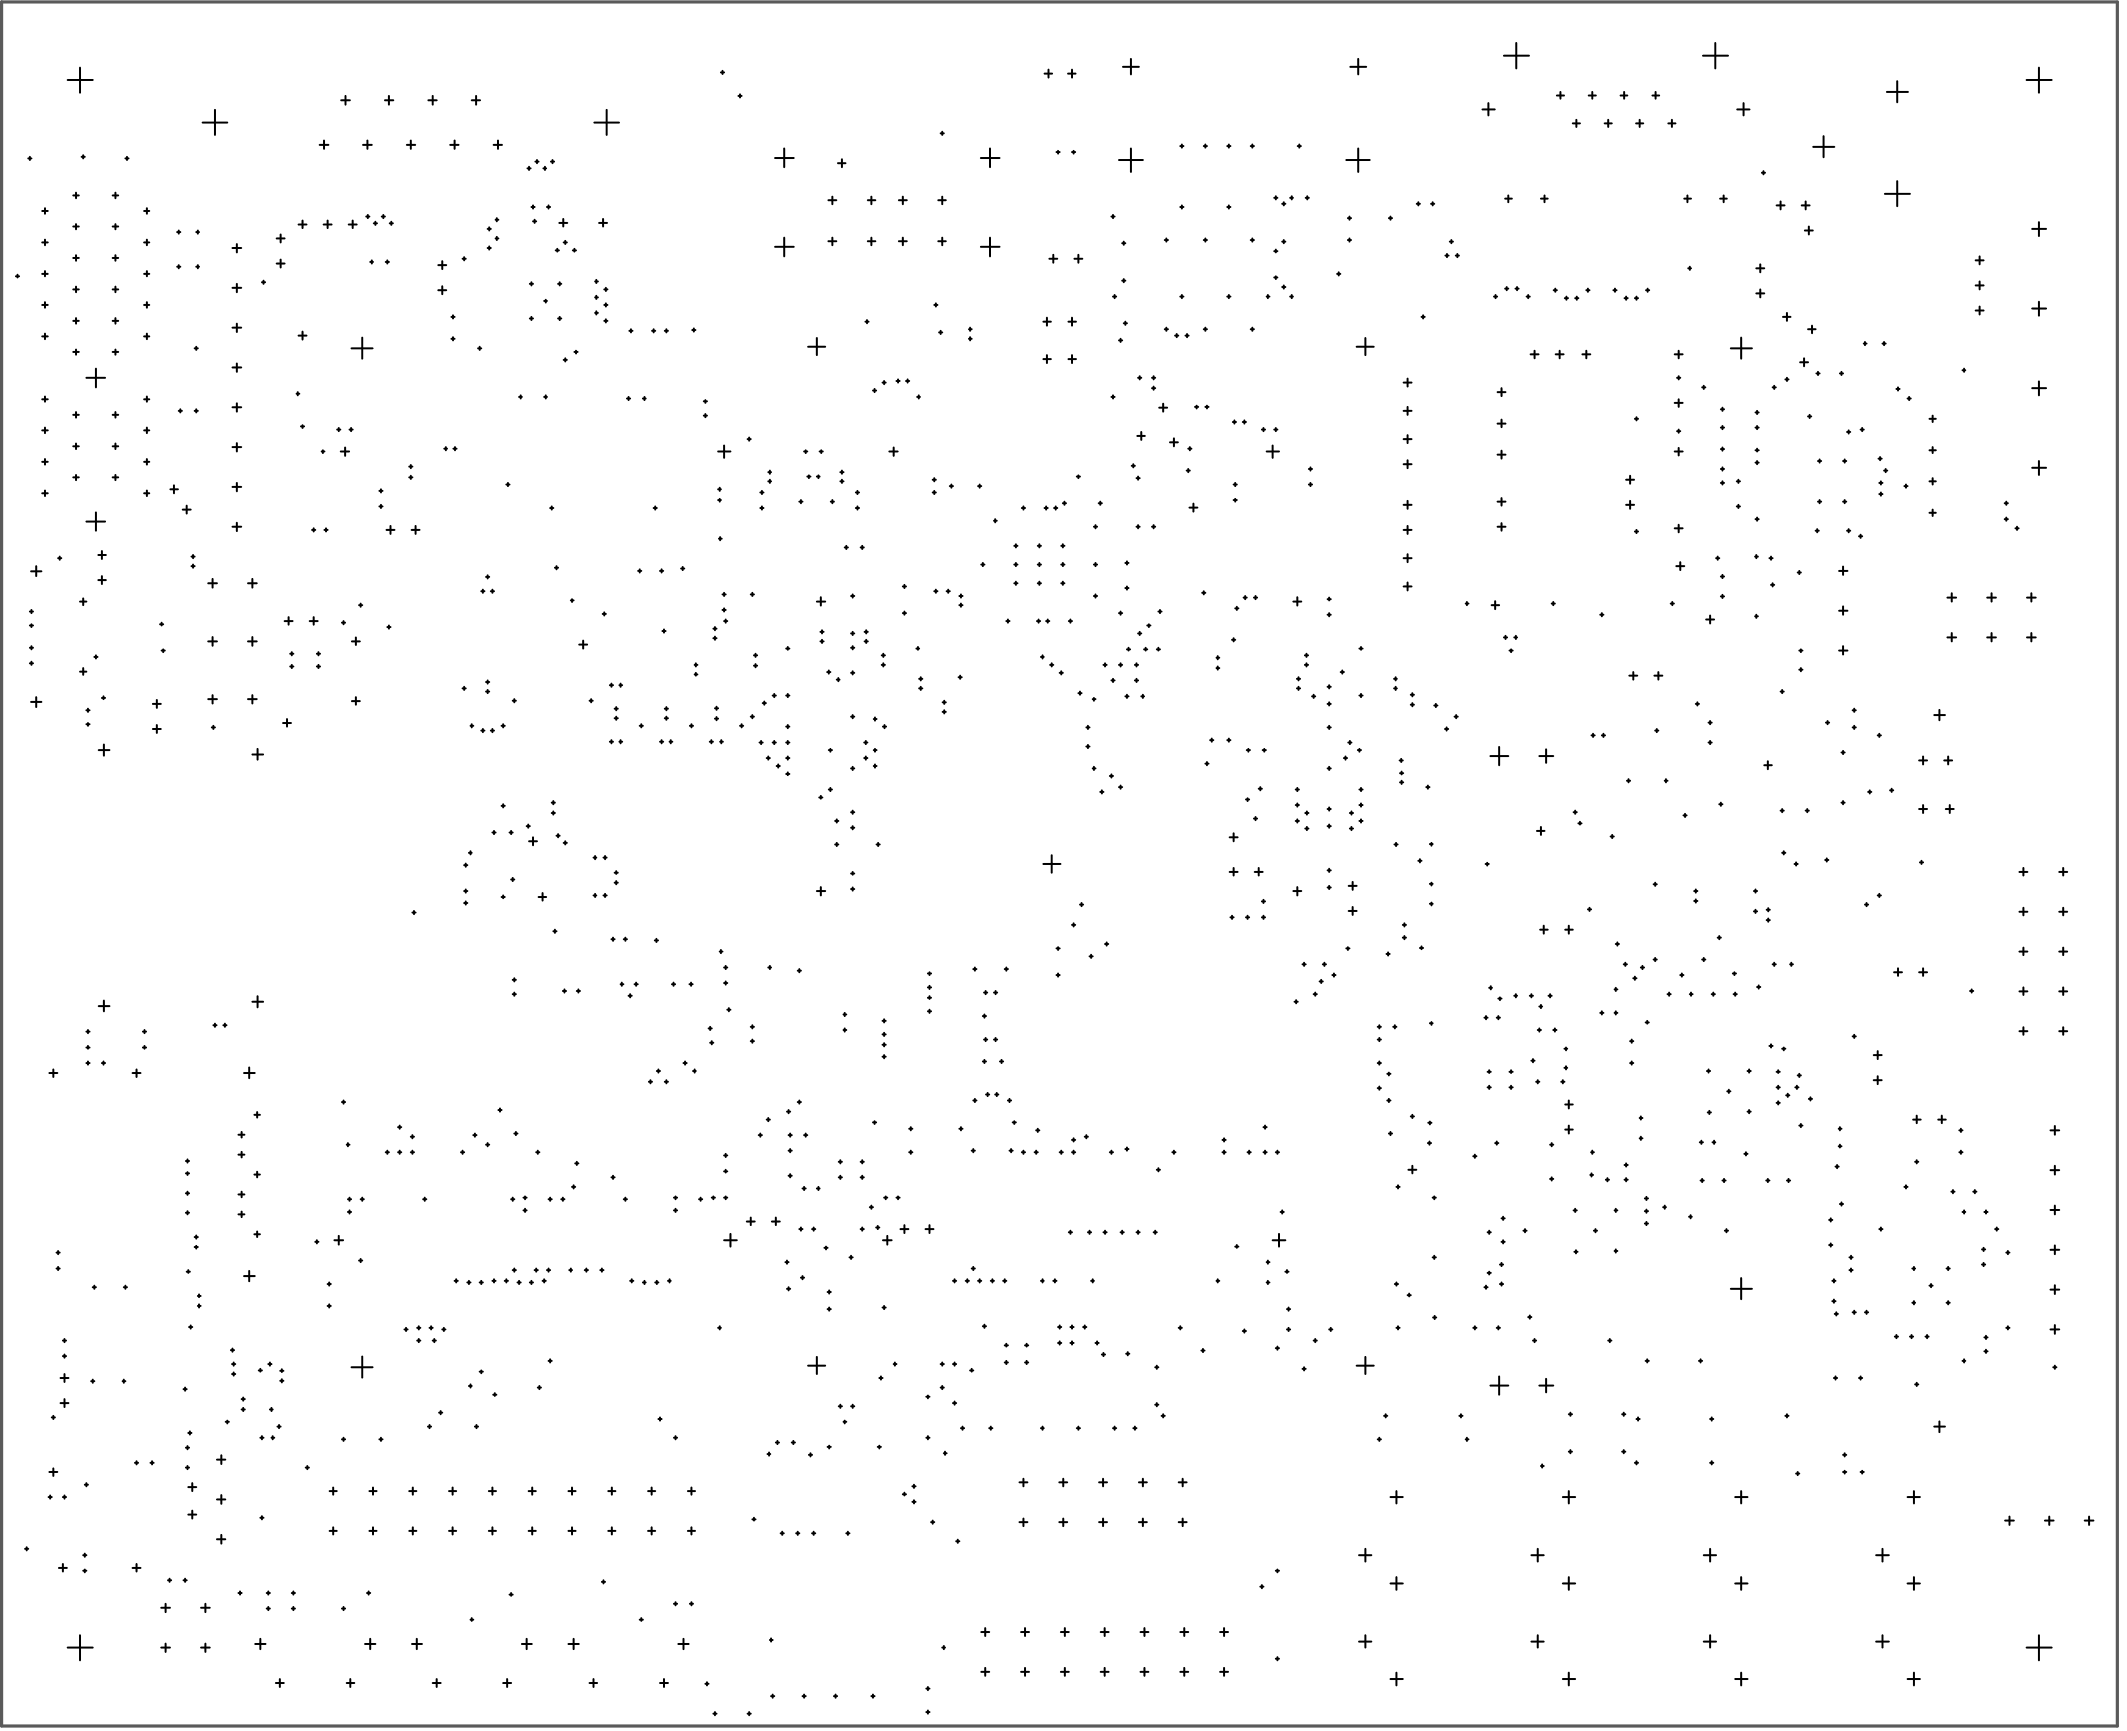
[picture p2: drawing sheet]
<svg xmlns="http://www.w3.org/2000/svg" width="225mm" height="183mm" viewBox="0 0 225 183" stroke-linecap="round" stroke-linejoin="round" font-family="sans-serif">
<path d="M.2 .2h223.9v182.4h-223.9z" fill="none" stroke="#5a5a5a" stroke-width=".34"/>
<g fill="none" stroke="#000" stroke-width=".21">
<path d="M3 16.8h.3M3.2 16.6v.3M7.2 8.5h2.6M8.5 7.2v2.6M8.6 16.6h.4M8.8 16.4v.4M13.3 16.8h.3M13.4 16.6v.3M21.4 13h2.7M22.7 11.6v2.7M33.8 15.3h1M34.3 14.9v.8"/>
<path d="M36.1 10.6h.9M36.6 10.1v1M38.4 15.3h.9M38.9 14.9v.8M40.7 10.6h.9M41.2 10.1v1M43 15.3h.9M43.5 14.9v.8M45.3 10.6h.9M45.8 10.1v1M47.6 15.3h.9M48.1 14.9v.8"/>
<path d="M49.9 10.6h.9M50.4 10.1v1M52.2 15.3h.9M52.7 14.9v.8M55.8 17.8h.3M56 17.6v.4M56.7 17.1h.3M56.8 16.9v.4M57.5 17.8h.3M57.7 17.6v.4M58.3 17.1h.3M58.5 16.9v.4"/>
<path d="M62.9 13h2.6M64.2 11.6v2.7M76.3 7.7h.3M76.5 7.5v.3M78.1 10.1h.4M78.3 10v.3M82 16.7h2M83 15.7v2M88.7 17.3h.8M89.1 16.8v.9M99.5 14.1h.4M99.7 13.9v.4"/>
<path d="M103.8 16.7h2M104.8 15.7v2M110.5 7.8h.8M111 7.4v.8M111.8 16.1h.3M112 16v.3M113 7.8h.8M113.4 7.4v.8M113.4 16.1h.4M113.6 16v.3M118.4 16.9h2.5M118.8 7.1h1.7"/>
<path d="M119.7 6.2v1.7M119.7 15.7v2.5M124.9 15.5h.3M125.1 15.3v.3M127.4 15.5h.3M127.5 15.3v.3M129.9 15.5h.3M130 15.3v.3M132.3 15.5h.4M132.5 15.3v.3M137.3 15.5h.4M137.5 15.3v.3"/>
<path d="M142.5 16.9h2.4M142.9 7.1h1.7M143.7 6.2v1.7M143.7 15.7v2.5M156.9 11.6h1.3M157.5 10.9v1.3M159.1 5.9h2.7M160.4 4.5v2.7M164.7 10.1h.8M165.1 9.7v.7M166.4 13.1h.8M166.8 12.7v.7"/>
<path d="M168.1 10.1h.8M168.5 9.7v.7M169.8 13.1h.8M170.2 12.7v.7M171.5 10.1h.7M171.9 9.7v.7M173.1 13.1h.8M173.5 12.7v.7M174.9 10.1h.7M175.2 9.7v.7M176.5 13.1h.8M176.9 12.7v.7"/>
<path d="M180.2 5.9h2.7M181.5 4.5v2.7M183.8 11.6h1.3M184.5 10.9v1.3M186.4 18.3h.4M186.6 18.1v.3M191.9 15.5h2.2M193 14.4v2.2M199.7 9.7h2.2M200.8 8.6v2.2M200.8 19.2v2.6M214.4 8.5h2.7"/>
<path d="M215.8 7.2v2.6M1.7 29.2h.3M1.9 29.1v.2M4.5 32.3h.6M4.5 29h.6M4.5 25.6h.6M4.5 35.6h.6M4.5 22.3h.6M4.8 22v.6M4.8 25.3v.6M4.8 28.7v.5M4.8 32v.5"/>
<path d="M4.8 35.3v.6M7.8 33.9h.5M7.8 30.6h.5M7.8 37.2h.5M7.8 24h.5M7.8 20.7h.5M7.8 27.3h.5M8 20.4v.6M8 23.7v.6M8 27v.6M8 30.3v.6M8 33.6v.6"/>
<path d="M8 37v.5M9.1 40h2M10.2 39v2M11.9 33.9h.6M11.9 30.6h.6M11.9 37.2h.6M11.9 24h.6M11.9 20.7h.6M11.9 27.3h.6M12.2 20.4v.6M12.2 23.7v.6M12.2 27v.6"/>
<path d="M12.2 30.3v.6M12.2 33.6v.6M12.2 37v.5M15.2 32.3h.6M15.2 29h.6M15.2 25.6h.6M15.2 35.6h.6M15.2 22.3h.6M15.5 22v.6M15.5 25.3v.6M15.5 28.7v.5M15.5 32v.5"/>
<path d="M15.5 35.3v.6M18.7 28.2h.4M18.7 24.5h.4M18.9 24.4v.3M18.9 28v.4M20.6 36.8h.3M20.8 36.7v.3M20.8 28.2h.3M20.8 24.5h.3M20.9 24.4v.3M20.9 28v.4M24.6 26.2h.9"/>
<path d="M24.6 30.4h.9M24.6 34.7h.9M24.6 38.9h.9M25.1 25.8v.9M25.1 30v.9M25.1 34.2v.9M25.1 38.4v.9M27.7 29.9h.4M27.9 29.7v.3M29.3 25.2h.8M29.3 27.9h.8M29.7 24.8v.8"/>
<path d="M29.7 27.5v.8M31.6 35.5h.8M31.6 23.7h.8M32 23.3v.8M32 35.1v.8M34.2 23.7h.9M34.7 23.3v.8M36.9 23.7h.8M37.2 36.8h2.2M37.3 23.3v.8M38.3 35.7v2.2M38.8 22.9h.3"/>
<path d="M38.9 22.7v.4M39.2 27.7h.3M39.3 27.5v.4M39.6 23.6h.3M39.7 23.5v.3M40.4 22.9h.3M40.6 22.7v.4M40.8 27.7h.4M41 27.5v.4M41.2 23.6h.4M41.4 23.5v.3M46.4 30.7h.8"/>
<path d="M46.4 28h.8M46.8 27.6v.9M46.8 30.3v.8M47.8 33.5h.3M47.8 35.8h.3M47.9 33.4v.3M47.9 35.7v.3M48.9 27.4h.4M49.1 27.2v.3M50.6 36.8h.3M50.8 36.7v.3M51.6 24.2h.3"/>
<path d="M51.6 26.2h.3M51.8 24v.4M51.8 26.1v.3M52.4 25.2h.3M52.4 23.2h.3M52.6 23.1v.3M52.6 25.1v.3M56.1 30h.3M56.1 33.7h.3M56.2 21.9h.4M56.2 29.9v.3M56.2 33.5v.4"/>
<path d="M56.4 21.7v.4M56.4 23.4h.3M56.6 23.2v.4M57.6 31.8h.3M57.8 31.7v.3M57.9 21.9h.3M58 21.7v.4M58.8 26.5h.3M59 26.3v.3M59.1 30h.3M59.1 33.7h.3M59.2 23.6h.8"/>
<path d="M59.2 29.9v.3M59.2 33.5v.4M59.6 23.2v.8M59.6 38.1h.4M59.6 25.6h.4M59.8 25.5v.3M59.8 37.9v.3M60.6 26.5h.4M60.8 37.2h.3M60.8 26.3v.3M61 37.1v.3M63 33.1h.3"/>
<path d="M63 31.5h.3M63 29.8h.3M63.1 29.6v.3M63.1 31.3v.3M63.1 32.9v.4M63.4 23.6h.8M63.8 23.2v.8M63.9 33.9h.4M63.9 32.3h.4M63.9 30.6h.4M64.1 30.4v.4M64.1 32.1v.3"/>
<path d="M64.1 33.8v.3M66.6 35h.3M66.8 34.8v.4M69 35h.3M69.2 34.8v.4M70.3 35h.4M70.5 34.8v.4M73.3 34.9h.3M73.4 34.7v.4M82 26.1h2M83 25.1v2M85.5 36.7h1.8"/>
<path d="M86.4 35.8v1.8M87.7 21.2h.8M87.7 25.5h.8M88.1 20.8v.8M88.1 25.1v.8M91.6 34h.3M91.7 33.9v.3M91.8 21.2h.8M91.8 25.5h.8M92.2 20.8v.8M92.2 25.1v.8M95.1 21.2h.9"/>
<path d="M95.1 25.5h.9M95.5 20.8v.8M95.5 25.1v.8M98.9 32.3h.3M99 32.1v.3M99.3 21.2h.8M99.3 25.5h.8M99.4 35.2h.3M99.5 35v.3M99.7 20.8v.8M99.7 25.1v.8M102.5 34.8h.3"/>
<path d="M102.5 35.8h.3M102.7 34.7v.3M102.7 35.7v.3M103.8 26.1h2M104.8 25.1v2M110.4 38h.8M110.4 34h.8M110.8 33.6v.8M110.8 37.6v.8M111 27.4h.9M111.5 26.9v.9M113.1 38h.8"/>
<path d="M113.1 34h.8M113.4 33.6v.8M113.4 37.6v.8M113.7 27.4h.8M114.1 26.9v.9M117.6 22.9h.3M117.8 31.4h.3M117.8 22.7v.4M117.9 31.2v.3M118.4 36h.3M118.6 35.8v.4M118.7 25.7h.4"/>
<path d="M118.7 29.7h.4M118.9 25.6v.3M118.9 29.5v.4M118.9 34.2h.3M119.1 34v.4M120.4 40h.4M120.6 39.8v.3M121.9 40h.3M122.1 39.8v.3M123.3 34.8h.3M123.3 25.4h.3M123.4 25.2v.4"/>
<path d="M123.4 34.7v.3M124.3 35.5h.4M124.5 35.3v.4M124.9 31.4h.3M124.9 21.9h.3M125.1 21.7v.4M125.1 31.2v.3M125.4 35.5h.4M125.6 35.3v.4M127.4 34.8h.3M127.4 25.4h.3M127.5 25.2v.4"/>
<path d="M127.5 34.7v.3M129.9 31.4h.3M129.9 21.9h.3M130 21.7v.4M130 31.2v.3M132.3 34.8h.4M132.3 25.4h.4M132.5 25.2v.4M132.5 34.7v.3M134 31.4h.3M134.2 31.2v.3M134.8 29.3h.4"/>
<path d="M134.8 26.6h.4M134.8 20.9h.4M135 20.8v.3M135 26.4v.3M135 29.2v.3M135.7 25.6h.3M135.7 30.4h.3M135.7 21.6h.3M135.8 21.4v.3M135.8 25.4v.3M135.8 30.2v.3M136.5 31.4h.3"/>
<path d="M136.5 20.9h.3M136.7 20.8v.3M136.7 31.2v.3M138.2 20.9h.3M138.3 20.8v.3M141.5 29h.3M141.7 28.8v.3M142.6 23.1h.4M142.6 25.4h.4M142.8 22.9v.3M142.8 25.2v.4M143.6 36.7h1.8"/>
<path d="M144.5 35.8v1.8M147 23.1h.3M147.1 22.9v.3M149.9 21.6h.4M150.1 21.4v.3M150.4 33.5h.4M150.6 33.4v.3M151.4 21.6h.4M151.6 21.4v.3M152.9 27h.4M153.1 26.9v.3M153.4 25.6h.3"/>
<path d="M153.6 25.4v.3M154 27h.4M154.2 26.9v.3M158.1 31.4h.3M158.3 31.2v.3M159.3 30.5h.3M159.3 21h.7M159.4 30.4v.3M159.6 20.7v.7M160.4 30.5h.3M160.5 30.4v.3M161.5 31.4h.4"/>
<path d="M161.7 31.2v.3M162 37.5h.8M162.4 37.1v.8M163.1 21h.7M163.4 20.7v.7M164.4 30.7h.3M164.6 30.5v.4M164.6 37.5h.9M165 37.1v.8M165.6 31.5h.3M165.8 31.4v.3M166.7 31.5h.3"/>
<path d="M166.8 31.4v.3M167.4 37.5h.9M167.9 30.7h.3M167.9 37.1v.8M168 30.5v.4M170.7 30.7h.4M170.9 30.5v.4M171.9 31.5h.3M172.1 31.4v.3M173 31.5h.3M173.2 31.4v.3M174.2 30.7h.3"/>
<path d="M174.3 30.5v.4M177.2 37.5h.9M177.5 40h.3M177.6 37.1v.8M177.6 39.8v.3M178.2 21h.7M178.6 20.7v.7M178.6 28.4h.3M178.8 28.2v.3M182 21h.7M182.4 20.7v.7M183.1 36.8h2.3"/>
<path d="M184.2 35.7v2.2M185.8 28.4h.9M185.8 31h.9M186.3 28v.8M186.3 30.6v.9M188 21.7h.8M188.4 21.3v.8M188.7 33.5h.8M189.1 33.1v.8M189.1 40v.3M190.5 38.3h.8M190.6 21.7h.9"/>
<path d="M190.9 37.9v.8M191 24.4h.8M191.1 21.3v.8M191.3 34.8h.8M191.4 24v.8M191.7 34.4v.8M192.2 39.5h.3M192.4 39.3v.4M194.7 39.5h.3M194.9 39.3v.4M197.2 36.3h.3M197.3 36.2v.3"/>
<path d="M199.2 36.3h.3M199.4 36.2v.3M199.5 20.5h2.6M207.7 39.2h.3M207.8 39v.3M209.1 27.5h.8M209.1 32.8h.8M209.1 30.2h.8M209.5 27.1v.9M209.5 29.8v.8M209.5 32.4v.9M215 24.2h1.5"/>
<path d="M215 32.6h1.5M215.8 23.5v1.5M215.8 31.9v1.5M3.8 59.9v1M4.5 48.8h.6M4.5 45.5h.6M4.5 42.2h.6M4.5 52.2h.6M4.8 41.9v.6M4.8 45.2v.6M4.8 48.6v.5M4.8 51.9v.6"/>
<path d="M6.1 59h.4M6.3 58.9v.3M7.8 50.5h.5M7.8 47.2h.5M7.8 43.9h.5M8 43.6v.6M8 46.9v.6M8 50.2v.6M9.1 55.2h2M10.2 54.2v1.9M10.4 58.7h.8M10.8 58.3v.8"/>
<path d="M11.9 50.5h.6M11.9 47.2h.6M11.9 43.9h.6M12.2 43.6v.6M12.2 46.9v.6M12.2 50.2v.6M15.2 48.8h.6M15.2 45.5h.6M15.2 42.2h.6M15.2 52.2h.6M15.5 41.9v.6M15.5 45.2v.6"/>
<path d="M15.5 48.6v.5M15.5 51.9v.6M18 51.8h.8M18.4 51.3v.9M18.9 43.5h.4M19.1 43.3v.3M19.3 53.9h.9M19.8 53.5v.8M20.3 59.9h.3M20.3 58.9h.3M20.4 58.7v.3M20.4 59.7v.4"/>
<path d="M20.6 43.5h.3M20.8 43.3v.3M24.6 55.7h.9M24.6 43.1h.9M24.6 51.5h.9M24.6 47.3h.9M25.1 42.7v.8M25.1 46.9v.9M25.1 51.1v.9M25.1 55.3v.9M31.4 41.6h.3M31.5 41.5v.3"/>
<path d="M31.8 45.1h.4M32 45v.3M33 56.1h.4M33.2 55.9v.3M34 47.8h.3M34.2 47.6v.3M34.3 56.1h.4M34.5 55.9v.3M35.7 45.4h.3M35.8 45.3v.3M36.1 47.8h.8M36.5 47.3v.9"/>
<path d="M37 45.4h.3M37.2 45.3v.3M40.1 53.6h.4M40.1 51.9h.4M40.3 51.8v.3M40.3 53.4v.3M40.9 56.1h.8M41.3 55.6v.9M43.3 50.5h.3M43.3 49.4h.3M43.5 49.2v.3M43.5 50.3v.4"/>
<path d="M43.6 56.1h.8M44 55.6v.9M47 47.5h.3M47.2 47.3v.3M48 47.5h.3M48.1 47.3v.3M53.6 51.2h.3M53.7 51.1v.3M54.9 42h.3M55.1 41.8v.4M57.6 42h.3M57.8 41.8v.4"/>
<path d="M58.2 53.7h.4M58.4 53.6v.3M58.9 59.9v.3M66.3 42.2h.4M66.5 42v.3M68 42.2h.3M68.2 42v.3M69.2 53.7h.3M69.3 53.6v.3M72.2 60v.3M74.5 42.4h.3M74.5 44h.3"/>
<path d="M74.6 42.3v.3M74.6 43.8v.3M76 47.8h1.3M76 51.8h.3M76 52.9h.3M76.1 57h.3M76.2 51.6v.3M76.2 52.8v.3M76.2 56.8v.3M76.6 47.1v1.3M79.1 46.4h.3M79.3 46.3v.3"/>
<path d="M80.5 53.7h.3M80.5 52.1h.3M80.6 51.9v.4M80.6 53.6v.3M81.3 50.9h.3M81.3 49.9h.3M81.5 49.8v.3M81.5 50.7v.4M84.6 53.1h.3M84.8 52.9v.3M85.1 47.8h.3M85.3 47.6v.3"/>
<path d="M85.4 50.4h.4M85.6 50.3v.3M86.4 50.4h.3M86.6 50.3v.3M86.7 47.8h.4M86.9 47.6v.3M87.9 53.1h.3M88.1 52.9v.3M88.9 50.9h.4M88.9 49.9h.4M89.1 49.8v.3M89.1 50.7v.4"/>
<path d="M89.4 57.9h.3M89.6 57.7v.4M90.6 53.7h.3M90.6 52.1h.3M90.7 51.9v.4M90.7 53.6v.3M91.1 57.9h.3M91.2 57.7v.4M92.4 41.3h.3M92.5 41.1v.4M93.4 40.5h.3M93.6 40.3v.3"/>
<path d="M94.1 47.8h.9M94.6 47.3v.9M94.9 40.3h.3M95 40.1v.4M95.9 40.3h.3M96 40.1v.4M97.1 42h.2M97.2 41.8v.4M98.7 50.7h.3M98.7 52.1h.3M98.9 50.6v.3M98.9 51.9v.4"/>
<path d="M100.5 51.4h.3M100.7 51.2v.4M103.5 51.4h.3M103.7 51.2v.4M103.8 59.7h.4M104 59.5v.4M105.2 55.1h.3M105.3 54.9v.4M107.3 59.7h.4M107.3 57.7h.4M107.5 57.6v.3M107.5 59.5v.4"/>
<path d="M108.1 53.7h.4M108.3 53.6v.3M109.8 59.7h.4M109.8 57.7h.4M110 57.6v.3M110 59.5v.4M110.5 53.7h.4M110.7 53.6v.3M111.5 53.7h.4M111.7 53.6v.3M112.3 59.7h.3M112.3 57.7h.3"/>
<path d="M112.5 53.2h.3M112.5 57.6v.3M112.5 59.5v.4M112.6 53.1v.3M113.9 50.4h.4M114.1 50.3v.3M115.8 59.7h.3M115.8 55.7h.3M115.9 55.5v.4M115.9 59.5v.4M116.3 53.2h.3M116.4 53.1v.3"/>
<path d="M117.6 42h.3M117.8 41.8v.4M119.1 59.5h.3M119.2 59.4v.3M119.8 49.3h.3M119.9 49.1v.3M120.3 55.7h.3M120.3 50.6h.3M120.3 46.1h.8M120.4 50.4v.3M120.4 55.5v.4M120.8 45.7v.8"/>
<path d="M121.9 41.1h.3M121.9 55.7h.3M122.1 40.9v.3M122.1 55.5v.4M122.7 43.1h.8M123.1 42.7v.8M123.8 46.8h.8M124.2 46.4v.8M125.6 49.8h.3M125.7 49.6v.3M125.7 47.5h.4M125.9 53.7h.8"/>
<path d="M125.9 47.3v.3M126.3 53.3v.8M126.5 43h.3M126.6 42.9v.3M127.5 43h.4M127.7 42.9v.3M130.5 44.6h.3M130.5 51.2h.4M130.5 52.9h.4M130.6 44.5v.3M130.7 51.1v.3M130.7 52.8v.3"/>
<path d="M131.5 44.6h.3M131.7 44.5v.3M133.5 45.4h.4M133.7 45.3v.3M134 47.8h1.3M134.7 47.1v1.3M134.8 45.4h.4M135 45.3v.3M138.5 51.2h.3M138.5 49.6h.3M138.7 49.4v.4M138.7 51.1v.3"/>
<path d="M148.5 53.4h.9M148.5 40.5h.9M148.5 56.1h.9M148.5 59h.9M148.5 49.1h.9M148.5 46.4h.9M148.5 43.5h.9M148.9 40v.9M148.9 43v.9M148.9 46v.9M148.9 48.7v.8M148.9 53v.8"/>
<path d="M148.9 55.6v.9M148.9 58.6v.9M158.5 53.1h.8M158.5 55.7h.8M158.5 48.1h.8M158.5 44.8h.8M158.5 41.5h.8M158.9 41.1v.8M158.9 44.4v.8M158.9 47.7v.8M158.9 52.7v.8M158.9 55.3v.8"/>
<path d="M172.1 53.4h.8M172.1 50.7h.8M172.5 50.3v.9M172.5 53v.8M173 56.2h.3M173 44.3h.3M173.2 44.1v.4M173.2 56.1v.3M177.2 55.9h.9M177.2 42.6h.9M177.2 47.8h.9M177.4 59.9h.8"/>
<path d="M177.5 45.6h.3M177.6 42.2v.8M177.6 45.4v.4M177.6 47.4v.8M177.6 55.5v.8M177.8 59.5v.8M180.1 41h.4M180.3 40.8v.3M181.6 59h.3M181.8 58.9v.3M182.1 51.1h.3M182.1 45.2h.3"/>
<path d="M182.1 47.5h.3M182.1 43.3h.3M182.1 49.6h.3M182.3 43.1v.4M182.3 45.1v.3M182.3 47.3v.4M182.3 49.4v.4M182.3 50.9v.3M183.8 53.6h.3M183.8 50.9h.3M184 50.7v.4M184 53.4v.3"/>
<path d="M185.7 58.9h.3M185.8 54.9h.3M185.8 48.9h.3M185.8 47.6h.3M185.8 43.6h.3M185.8 45.2h.3M185.8 58.7v.3M185.9 43.5v.3M185.9 45.1v.3M185.9 47.5v.3M185.9 48.8v.3M185.9 54.7v.4"/>
<path d="M187.2 59h.4M187.4 58.9v.3M187.6 41h.3M187.7 40.8v.3M188.9 40.1h.4M191.3 44h.4M191.5 43.9v.3M192.1 56.1h.4M192.3 56v.3M192.4 53.1h.3M192.4 48.8h.3M192.5 48.6v.3"/>
<path d="M192.5 52.9v.3M195 53.1h.4M195 59.9v.9M195 48.8h.4M195.2 48.6v.3M195.2 52.9v.3M195.4 56.1h.4M195.4 45.7h.4M195.6 45.5v.4M195.6 56v.3M196.7 56.7h.4M196.9 45.4h.3"/>
<path d="M196.9 56.6v.3M197.1 45.3v.3M198.8 48.5h.3M198.9 51.1h.3M198.9 52.3h.3M198.9 48.3v.4M199 50.9v.3M199 52.1v.3M199.4 49.8h.3M199.5 49.6v.3M200.7 41.1h.3M200.8 41v.3"/>
<path d="M201.5 51.4h.4M201.7 51.2v.4M201.9 42.2h.3M202 42v.3M204.2 47.6h.6M204.2 50.9h.6M204.2 44.3h.6M204.2 54.2h.6M204.5 44v.6M204.5 47.3v.6M204.5 50.6v.6M204.5 53.9v.7"/>
<path d="M212.1 54.9h.4M212.1 53.2h.4M212.3 53.1v.3M212.3 54.7v.4M213.3 55.9h.3M213.4 55.7v.4M215 41.1h1.5M215 49.5h1.5M215.8 40.3v1.5M215.8 48.8v1.4M3.2 64.7h.3M3.2 66.2h.3"/>
<path d="M3.2 68.5h.3M3.2 70.2h.3M3.3 74.2h1.1M3.3 60.4h1.1M3.3 64.5v.4M3.3 66v.3M3.3 68.3v.4M3.3 70v.3M3.8 73.7v1.1M8.5 63.6h.6M8.5 71h.6M8.8 63.3v.7"/>
<path d="M8.8 70.7v.7M9.1 75.1h.4M9.1 76.6h.4M9.3 75v.3M9.3 76.5v.3M10 69.5h.3M10.2 69.3v.4M10.4 61.4h.8M10.4 79.3h1.2M10.8 60.9v.9M10.8 73.8h.3M11 73.7v.2"/>
<path d="M11 78.8v1.1M16.2 77.1h.8M16.2 74.5h.8M16.6 74v.9M16.6 76.7v.8M16.9 66h.4M17.1 68.8h.3M17.1 65.9v.3M17.3 68.7v.3M22 61.7h1M22 73.9h1M22 67.8h1"/>
<path d="M22.4 76.9h.3M22.5 61.2v1M22.5 67.4v.9M22.5 73.5v.9M22.6 76.8v.3M26.2 61.7h1M26.2 73.9h1M26.2 67.8h1M26.7 61.2v1M26.7 67.4v.9M26.7 73.5v.9M26.7 79.8h1.1"/>
<path d="M27.3 79.2v1.2M29.9 76.5h.9M30.1 65.7h.9M30.4 76.1v.8M30.5 65.3v.8M30.7 70.5h.3M30.7 69.1h.3M30.9 69v.3M30.9 70.3v.4M32.8 65.7h.8M33.2 65.3v.8M33.5 70.5h.4"/>
<path d="M33.5 69.1h.4M33.7 69v.3M33.7 70.3v.4M36.2 65.9h.3M36.4 65.7v.3M37.2 67.8h.9M37.2 74.2h.9M37.7 67.4v.8M37.7 73.7v.8M38 64h.3M38.2 63.8v.4M41 66.3h.3"/>
<path d="M41.2 66.2v.3M48.9 72.8h.4M49.1 72.6v.4M49.8 76.8h.3M49.9 76.6v.3M50.9 62.5h.4M50.9 77.3h.4M51.1 62.4v.3M51.1 77.1v.3M51.4 73.1h.4M51.4 72.1h.4M51.4 61h.4"/>
<path d="M51.6 60.9v.3M51.6 72v.3M51.6 73v.3M51.9 62.5h.4M51.9 77.3h.4M52.1 62.4v.3M52.1 77.1v.3M53.1 76.8h.3M53.2 76.6v.3M54.3 74.1h.3M54.4 73.9v.4M58.7 60.1h.4"/>
<path d="M60.4 63.5h.3M60.5 63.4v.3M61.3 68.2h.8M61.7 67.8v.8M62.4 74.1h.3M62.6 73.9v.4M63.8 64.9h.3M63.9 64.8v.3M64.5 78.5h.4M64.5 72.5h.4M64.7 72.3v.3M64.7 78.3v.3"/>
<path d="M65 76h.4M65 75h.4M65.2 74.8v.3M65.2 75.8v.3M65.5 78.5h.3M65.5 72.5h.3M65.7 72.3v.3M65.7 78.3v.3M67.5 60.4h.4M67.7 76.8h.3M67.7 60.2v.4M67.9 76.6v.3"/>
<path d="M69.8 60.4h.4M69.8 78.5h.4M70 60.2v.4M70 78.3v.3M70.1 66.7h.3M70.3 66.6v.3M70.3 76h.4M70.3 75h.4M70.5 74.8v.3M70.5 75.8v.3M70.9 78.5h.2M71 78.3v.3"/>
<path d="M72.1 60.1h.3M73 76.8h.3M73.2 76.6v.3M73.5 70.3h.3M73.5 71.3h.3M73.6 70.2v.3M73.6 71.2v.3M75.1 78.5h.3M75.3 78.3v.3M75.5 66.5h.3M75.5 67.5h.3M75.7 74.9h.3"/>
<path d="M75.7 76h.3M75.7 66.3v.4M75.7 67.3v.4M75.8 74.7v.4M75.8 75.8v.4M76.2 78.5h.3M76.3 78.3v.3M76.5 62.9h.3M76.5 64.5h.3M76.6 65.7h.4M76.6 62.7v.3M76.6 64.3v.4"/>
<path d="M76.8 65.5v.4M78.3 76.8h.3M78.5 76.6v.3M79.4 75.8h.4M79.4 62.9h.4M79.6 62.7v.3M79.6 75.6v.4M79.8 69.3h.3M79.8 70.4h.3M79.9 69.1v.4M79.9 70.2v.4M80.4 78.5h.3"/>
<path d="M80.5 78.4v.3M80.7 74.4h.3M80.9 74.2v.3M81.8 73.6h.3M81.8 78.5h.3M81.9 73.4v.3M81.9 78.4v.3M83.2 73.6h.3M83.2 78.5h.3M83.2 76.9h.3M83.2 68.6h.3M83.4 68.4v.3"/>
<path d="M83.4 73.4v.3M83.4 76.7v.3M83.4 78.4v.3M86.4 63.6h.9M86.8 67.8h.4M86.8 66.8h.4M86.9 63.2v.9M87 66.7v.3M87 67.7v.3M87.5 71.1h.4M87.7 79.3h.3M87.7 70.9v.4"/>
<path d="M87.9 79.2v.3M88.5 71.9h.3M88.7 71.7v.4M90.1 71.2h.3M90.1 75.8h.3M90.1 68.5h.3M90.1 63h.3M90.1 67h.3M90.2 62.9v.3M90.2 66.8v.4M90.2 68.3v.4M90.2 71v.3"/>
<path d="M90.2 75.6v.4M91.4 78.5h.4M91.5 67.8h.3M91.5 66.8h.3M91.6 78.4v.3M91.7 66.7v.3M91.7 67.7v.3M92.5 79.3h.3M92.5 76.1h.3M92.6 75.9v.3M92.6 79.2v.3M93.3 70.3h.3"/>
<path d="M93.3 69.3h.3M93.4 76.9h.4M93.5 69.1v.4M93.5 70.2v.3M93.6 76.7v.3M95.5 64.9h.4M95.5 62h.4M95.7 61.9v.3M95.7 64.7v.3M97 68.6h.3M97.1 68.4v.3M97.3 71.8h.3"/>
<path d="M97.3 72.8h.3M97.4 71.6v.4M97.4 72.6v.4M98.9 62.5h.3M99 62.4v.3M99.7 75.3h.4M99.7 74.3h.4M99.9 74.1v.4M99.9 75.1v.4M100.2 62.5h.3M100.3 62.4v.3M101.4 71.6h.4"/>
<path d="M101.5 64h.4M101.5 63h.4M101.6 71.5v.3M101.7 62.9v.3M101.7 63.8v.4M106.5 65.7h.3M106.7 65.5v.4M107.3 61.7h.4M107.5 61.5v.4M109.7 65.7h.4M109.8 61.7h.4M109.9 65.5v.4"/>
<path d="M110 61.5v.4M110.2 69.5h.2M110.3 69.3v.4M110.7 65.7h.3M110.9 65.5v.4M111.1 70.3h.4M111.3 70.2v.3M112.1 71.2h.4M112.3 71v.3M112.3 61.7h.3M112.5 61.5v.4M113.1 65.7h.3"/>
<path d="M113.3 65.5v.4M114.1 73.3h.3M114.3 73.1v.4M115 79h.3M115 76.9h.3M115.1 76.8v.3M115.1 78.8v.3M115.6 73.9h.3M115.8 73.8v.3M115.8 63h.3M115.9 62.9v.3M116.8 70.3h.3"/>
<path d="M116.9 70.2v.3M117.6 72h.3M117.8 71.8v.3M118.4 70.3h.3M118.4 64.9h.3M118.6 64.7v.3M118.6 70.2v.3M119.1 62.2h.3M119.1 73.7h.3M119.2 62v.4M119.2 73.5v.3M119.2 68.7h.4"/>
<path d="M119.4 68.5v.3M120.1 70.3h.3M120.1 72h.3M120.3 70.2v.3M120.3 71.8v.3M120.4 67h.4M120.6 66.8v.4M120.8 73.7h.3M120.9 73.5v.3M121.1 68.7h.3M121.2 68.5v.3M121.4 66.2h.3"/>
<path d="M121.6 66v.3M122.4 68.7h.3M122.6 64.7h.3M122.6 68.5v.3M122.7 64.5v.4M127.2 62.7h.3M127.4 62.5v.4M128.1 78.3h.3M128.2 78.1v.4M128.7 69.6h.3M128.7 70.7h.3M128.9 69.4v.3"/>
<path d="M128.9 70.5v.3M129.9 78.3h.3M130 78.1v.4M130.4 67.7h.3M130.5 67.5v.3M130.7 64.3h.3M130.9 64.2v.3M131.6 63.2h.3M131.8 63v.4M131.9 79.3h.4M132.1 79.2v.3M132.7 63.2h.3"/>
<path d="M132.9 63v.4M133.6 79.3h.4M133.8 79.2v.3M136.9 63.6h.8M137.2 71.8h.4M137.2 72.8h.4M137.3 63.2v.9M137.4 71.6v.4M137.4 72.6v.4M138.1 70.3h.3M138.1 69.3h.3M138.2 69.1v.4"/>
<path d="M138.2 70.2v.3M138.8 73.7h.4M139 73.5v.3M140.5 65h.3M140.5 74.5h.3M140.5 76.9h.3M140.5 72.6h.3M140.5 63.4h.3M140.6 63.2v.3M140.6 64.9v.3M140.6 72.5v.3M140.6 74.3v.3"/>
<path d="M140.6 76.8v.3M141.9 71.1h.3M142 70.9v.4M142.7 78.5h.3M142.8 78.4v.3M143.7 79.3h.3M143.8 73.6h.4M143.8 79.2v.3M143.8 68.6h.4M144 68.4v.3M144 73.4v.3M147.5 71.8h.3"/>
<path d="M147.5 72.8h.3M147.7 71.6v.4M147.7 72.6v.4M148.5 62h.9M148.9 61.6v.9M149.3 74.5h.3M149.3 73.5h.3M149.5 73.3v.4M149.5 74.4v.3M151.8 74.6h.3M151.9 74.5v.3M152.9 77.1h.3"/>
<path d="M153.1 76.9v.4M153.9 75.8h.4M154.1 75.6v.4M155.1 63.8h.3M155.2 63.7v.3M157.7 80h1.9M157.8 64h.8M158.2 63.6v.8M158.6 79v1.9M159.1 67.4h.4M159.3 67.3v.3M159.7 68.8h.4"/>
<path d="M159.9 68.7v.3M160.2 67.4h.3M160.4 67.3v.3M162.9 80h1.5M163.6 79.3v1.4M164.2 63.8h.3M164.4 63.7v.3M168.4 77.8h.3M168.6 77.6v.4M169.3 65h.4M169.5 77.8h.3M169.5 64.9v.3"/>
<path d="M169.7 77.6v.4M172.4 71.5h.9M172.8 71.1v.8M175.1 71.5h.8M175.1 77.3h.4M175.3 77.1v.3M175.5 71.1v.8M176.8 63.8h.3M177 63.7v.3M179.4 74.5h.4M179.6 74.3v.3M180.5 65.5h.9"/>
<path d="M180.8 78.5h.3M180.8 76.4h.3M181 65.1v.8M181 76.3v.3M181 78.4v.3M182.1 63.1h.3M182.1 61h.3M182.3 60.8v.3M182.3 62.9v.4M185.7 65.2h.3M185.8 65v.4M187.4 61.9h.3"/>
<path d="M187.6 61.7v.3M188.4 73.1h.4M188.6 73v.3M190.2 60.6h.4M190.4 70.8h.3M190.4 68.8h.3M190.4 60.4v.3M190.6 68.7v.3M190.6 70.7v.3M193.2 76.4h.4M193.4 76.3v.3M194.6 68.8h.9"/>
<path d="M194.6 60.4h.9M194.6 64.6h.9M194.9 79.6h.3M195 64.1v.9M195 68.3v.9M195 79.4v.4M196 75.1h.4M196 76.9h.4M196.2 75v.3M196.2 76.8v.3M198.7 77.8h.3M198.9 77.6v.4"/>
<path d="M204.7 75.6h1.1M205.2 75.1v1.1M206.1 63.2h.9M206.1 67.4h.9M206.5 62.7v.9M206.5 67v.8M210.3 63.2h.9M210.3 67.4h.9M210.7 62.7v.9M210.7 67v.8M214.5 63.2h.9M214.5 67.4h.9"/>
<path d="M215 62.7v.9M215 67v.8M43.6 96.5h.4M43.8 96.4v.3M49.1 91.5h.4M49.1 94.2h.4M49.1 95.5h.4M49.3 91.3v.4M49.3 94.1v.3M49.3 95.3v.4M49.6 90.2h.3M49.8 90v.4"/>
<path d="M52.1 88.1h.3M52.3 87.9v.3M53.1 94.9h.3M53.1 85.2h.3M53.2 85.1v.3M53.2 94.7v.3M53.9 88.1h.4M54.1 87.9v.3M54.1 93h.3M54.3 92.9v.3M55.7 87.4h.4M55.9 87.2v.4"/>
<path d="M56 89h.8M56.4 88.6v.8M57 94.9h.8M57.4 94.5v.8M58.4 86h.3M58.4 84.9h.3M58.6 84.7v.4M58.6 85.8v.4M58.6 98.5h.3M58.7 98.3v.4M58.9 88.4h.3M59.1 88.2v.4"/>
<path d="M59.6 89.2h.4M59.8 89v.3M62.8 94.7h.3M62.8 90.7h.3M63 90.5v.4M63 94.5v.4M63.9 94.7h.3M63.9 90.7h.3M64 90.5v.4M64 94.5v.4M64.7 99.3h.3M64.9 99.2v.3"/>
<path d="M65 92.3h.4M65 93.4h.4M65.2 92.1v.3M65.2 93.2v.3M66 99.3h.3M66.2 99.2v.3M69.3 99.5h.3M69.5 99.3v.3M81.1 80.2h.4M81.3 80v.4M82.2 81h.3M82.4 80.9v.3"/>
<path d="M83.2 80.2h.3M83.2 81.9h.3M83.4 80v.4M83.4 81.7v.3M86.4 94.2h.9M86.7 84.4h.3M86.9 84.2v.3M86.9 93.8v.9M87.7 83.5h.3M87.9 83.3v.4M88.4 89.3h.3M88.4 86.8h.3"/>
<path d="M88.5 86.7v.3M88.5 89.2v.3M90.1 85.9h.3M90.1 81.3h.3M90.1 87.6h.3M90.1 94h.3M90.1 92.4h.3M90.2 81.1v.3M90.2 85.7v.4M90.2 87.4v.3M90.2 92.2v.3M90.2 93.9v.3"/>
<path d="M91.4 80.2h.4M91.6 80v.4M92.5 81h.3M92.6 80.9v.3M92.8 89.3h.3M92.9 89.2v.3M110.4 91.4h1.8M111.3 90.5v1.8M113.4 97.8h.4M113.6 97.7v.3M114.3 95.7h.3M114.4 95.5v.3"/>
<path d="M115.6 81.3h.3M115.8 81.1v.3M116.4 83.8h.4M116.6 83.6v.3M116.9 99.9h.4M117.1 99.7v.3M117.4 82.1h.4M117.6 81.9v.3M118.4 83.3h.3M118.6 83.1v.3M127.5 80.8h.4M127.7 80.6v.3"/>
<path d="M130.1 92.2h.9M130.1 88.6h.9M130.2 97h.3M130.4 96.9v.3M130.5 88.1v.9M130.5 91.8v.8M131.8 84.6h.4M131.8 97h.4M132 84.4v.3M132 96.9v.3M132.7 86.6h.3M132.8 92.2h.8"/>
<path d="M132.9 86.4v.4M133.2 91.8v.8M133.2 83.4h.3M133.4 83.3v.3M133.5 97h.4M133.5 95.3h.4M133.7 95.2v.3M133.7 96.9v.3M136.9 94.2h.8M137.1 83.5h.3M137.1 86.8h.3M137.1 85.2h.3"/>
<path d="M137.3 83.3v.4M137.3 85v.3M137.3 86.7v.3M137.3 93.8v.9M138.1 86h.4M138.1 87.6h.4M138.3 85.8v.4M138.3 87.5v.3M140.5 81.3h.3M140.5 87.4h.3M140.5 85.6h.3M140.5 93.9h.3"/>
<path d="M140.5 92.1h.3M140.6 81.1v.3M140.6 85.4v.3M140.6 87.2v.4M140.6 91.9v.3M140.6 93.7v.3M142.2 80.2h.3M142.4 80v.4M142.7 93.7h.9M142.7 96.4h.9M142.8 86h.4M142.8 87.6h.4"/>
<path d="M143 85.8v.4M143 87.5v.3M143.1 93.3v.8M143.1 95.9v.9M143.8 83.5h.4M143.8 86.8h.4M143.8 85.2h.4M144 83.3v.4M144 85v.3M144 86.7v.3M147.6 89.3h.3M147.7 89.2v.3"/>
<path d="M148.1 80.4h.3M148.1 81.8h.4M148.1 82.8h.4M148.3 80.3v.3M148.3 81.6v.3M148.3 82.6v.3M148.4 99.2h.4M148.4 97.8h.4M148.6 97.7v.3M148.6 99v.3M150.1 91h.3M150.3 90.9v.3"/>
<path d="M150.9 83.3h.4M151.1 83.1v.3M151.3 93.5h.3M151.3 95.6h.3M151.3 89.3h.3M151.5 89.2v.2M151.5 93.4v.3M151.5 95.5v.3M157.2 91.4h.3M157.4 91.3v.3M162.6 87.9h.8M163 98.3h.8"/>
<path d="M163.1 87.5v.8M163.4 97.9v.9M165.6 98.3h.8M166 97.9v.9M166.5 85.9h.3M166.7 85.7v.4M167 87.1h.4M167.2 86.9v.3M168 96.2h.4M168.2 96v.4M170.4 88.5h.4M170.6 88.3v.3"/>
<path d="M171 99.9h.3M171.1 99.7v.3M172.2 82.6h.3M172.3 82.4v.4M175 93.5h.3M175.1 93.4v.3M176.2 82.6h.3M176.3 82.4v.4M178.1 86.2h.4M178.3 86.1v.3M179.3 94.2h.3M179.3 95.3h.3"/>
<path d="M179.4 94.1v.3M179.4 95.1v.4M181.8 99.2h.3M181.9 85.1h.4M181.9 99v.3M182.1 84.9v.3M185.6 94.2h.3M185.6 96.4h.3M185.8 94.1v.3M185.8 96.2v.4M186.7 80.9h.8M186.9 97.3h.4"/>
<path d="M186.9 96.2h.4M187.1 80.5v.9M187.1 96.1v.3M187.1 97.2v.3M188.4 85.7h.4M188.6 85.6v.3M188.6 90.2h.3M188.8 90v.4M189.9 91.4h.3M190.1 91.2v.4M191.1 85.7h.3M191.2 85.6v.3"/>
<path d="M193.1 91h.4M193.3 90.8v.3M194.9 84.9h.3M195 84.7v.4M197.3 95.7h.4M197.5 95.5v.3M197.7 83.8h.3M197.9 83.6v.3M198.7 94.7h.3M198.9 94.5v.4M200 83.6h.3M200.2 83.4v.4"/>
<path d="M203.1 80.4h.8M203.1 85.6h.8M203.2 91.2h.3M203.3 91v.4M203.5 80v.9M203.5 85.2v.8M205.7 80.4h.9M205.9 85.6h.8M206.1 80v.9M206.3 85.2v.8M213.7 92.2h.8M213.7 96.4h.8"/>
<path d="M214.1 91.8v.8M214.1 96v.8M217.9 92.2h.8M217.9 96.4h.8M218.3 91.8v.8M218.3 96v.8M5.2 113.5h.9M5.6 113.1v.8M9.1 110.8h.4M9.1 109.1h.4M9.1 112.4h.4M9.3 108.9v.4"/>
<path d="M9.3 110.6v.3M9.3 112.3v.3M10.4 106.4h1.2M10.8 112.4h.3M11 112.3v.3M11 105.8v1.2M14 113.5h.9M14.4 113.1v.8M15.1 110.8h.4M15.1 109.1h.4M15.3 108.9v.4M15.3 110.6v.3"/>
<path d="M22.6 108.4h.3M22.7 108.3v.3M23.6 108.4h.4M23.8 108.3v.3M25.6 119.7v.6M25.8 113.5h1.2M26.4 112.9v1.1M26.7 106h1.1M26.9 117.9h.6M27.2 117.6v.6M27.3 105.4v1.1M36.2 116.6h.3"/>
<path d="M36.4 116.4v.3M42.1 119.2h.4M42.3 119.1v.3M50.3 119.9v.3M52.7 117.4h.4M52.9 117.2v.4M54.3 105.2h.3M54.3 103.6h.3M54.4 103.5v.3M54.4 105v.3M54.4 119.9h.4M54.6 119.7v.4"/>
<path d="M59.6 104.8h.3M59.7 104.7v.3M61 104.8h.4M61.2 104.7v.3M65.7 104.1h.3M65.8 103.9v.4M66.5 105.3h.3M66.7 105.2v.3M67.1 104.1h.4M67.3 103.9v.4M68.7 114.4h.3M68.8 114.3v.3"/>
<path d="M69.5 113.3h.3M69.7 113.1v.4M70.3 114.4h.4M70.5 114.3v.3M71.1 104.1h.3M71.3 103.9v.4M72.3 112.4h.4M72.5 112.3v.3M73 104.1h.3M73.1 103.9v.4M73.3 113.3h.3M73.5 113.1v.4"/>
<path d="M75 108.8h.3M75.1 110.3h.4M75.1 108.6v.3M75.3 110.1v.4M76.2 100.7h.3M76.3 100.5v.3M76.6 102.3h.4M76.6 104h.4M76.8 102.2v.3M76.8 103.8v.3M77 106.8h.3M77.1 106.6v.4"/>
<path d="M79.4 108.6h.4M79.4 110.1h.4M79.6 108.4v.4M79.6 110v.3M80.5 119.9v.3M81.1 118.4h.4M81.3 102.3h.3M81.3 118.3v.3M81.5 102.2v.3M83.3 117.6h.3M83.4 117.4v.3M83.6 119.9v.3"/>
<path d="M84.4 116.6h.4M84.4 102.7h.4M84.6 102.5v.3M84.6 116.4v.3M85.3 119.9v.3M89.3 108.9h.3M89.3 107.3h.3M89.4 107.1v.4M89.4 108.8v.3M92.4 118.7h.3M92.5 118.6v.3M93.4 109.4h.3"/>
<path d="M93.4 110.5h.3M93.4 111.8h.3M93.4 108h.3M93.6 107.8v.3M93.6 109.2v.4M93.6 110.3v.4M93.6 111.6v.3M96.2 119.4h.3M96.4 119.2v.4M98.2 103h.3M98.2 104.4h.3M98.2 105.5h.3"/>
<path d="M98.2 107h.3M98.4 102.8v.3M98.4 104.3v.3M98.4 105.4v.3M98.4 106.8v.3M101.5 119.4h.4M101.7 119.2v.4M103 116.4h.3M103 102.5h.3M103.2 102.3v.4M103.2 116.2v.4M104 107.5h.3"/>
<path d="M104 112.3h.3M104.1 110h.4M104.1 105h.4M104.2 107.3v.3M104.2 112.1v.3M104.3 104.8v.4M104.3 109.8v.3M104.3 115.8h.4M104.5 115.6v.3M105.2 110h.3M105.2 105h.3M105.3 115.8h.3"/>
<path d="M105.3 104.8v.4M105.3 109.8v.3M105.5 115.6v.3M105.8 112.3h.3M106 112.1v.3M106.3 102.5h.4M106.5 102.3v.4M106.7 116.4h.3M106.8 116.2v.4M107.2 118.7h.3M107.3 118.6v.3M109.6 119.6h.4"/>
<path d="M109.8 119.4v.3M111.8 103.1h.3M111.8 100.3h.3M112 100.2v.3M112 103v.3M115.3 101.2h.3M115.5 101v.3M133.7 119.2h.3M133.9 119.1v.3M137 106h.3M137.2 105.8v.3M137.8 102h.4"/>
<path d="M138 101.8v.4M139 105.2h.3M139.2 105v.3M139.6 103.8h.4M139.8 103.6v.4M140 102h.3M140.1 101.8v.4M141 103.1h.3M141.2 103v.3M142.5 100.3h.3M142.6 100.2v.3M145.8 110h.3"/>
<path d="M145.8 108.6h.3M145.8 112.4h.3M145.8 115.1h.3M146 108.4v.4M146 109.8v.3M146 112.3v.3M146 114.9v.4M146.7 100.9h.4M146.8 116.4h.3M146.8 113.6h.3M146.9 100.7v.4M147 119.9h.3"/>
<path d="M147 113.5v.2M147 116.2v.4M147.1 119.7v.4M147.4 108.6h.4M147.6 108.4v.4M149.3 118.1h.3M149.5 117.9v.4M150.3 100.3h.3M150.4 100.1v.3M151.1 118.8h.4M151.3 108.2h.3M151.3 118.6v.3"/>
<path d="M151.5 108.1v.3M157.1 107.6h.3M157.2 107.5v.3M157.4 115h.3M157.4 113.4h.3M157.6 113.2v.3M157.6 114.8v.4M157.6 104.5h.3M157.7 104.3v.4M158.4 107.6h.3M158.6 107.5v.3M158.6 105.6h.3"/>
<path d="M158.7 105.5v.3M159.7 115h.4M159.7 113.4h.4M159.9 113.2v.3M159.9 114.8v.4M160.2 105.3h.3M160.4 105.2v.3M161.9 105.3h.3M162 112.2h.4M162 105.2v.3M162.2 112v.4M162.6 114.4h.3"/>
<path d="M162.7 114.3v.3M162.7 108.9h.4M162.9 108.8v.3M162.9 106.5h.3M163.1 106.3v.3M163.9 105.3h.3M164 105.2v.3M164.4 108.9h.3M164.5 108.8v.3M165.2 114.4h.3M165.4 114.3v.3M165.5 110.9h.3"/>
<path d="M165.5 112.9h.3M165.6 119.5h.8M165.6 116.8h.8M165.7 110.8v.3M165.7 112.8v.3M166 116.4v.8M166 119.1v.8M169.3 107.1h.4M169.5 107v.3M170.9 104.7h.2M170.9 107.1h.2M171 104.5v.3"/>
<path d="M171 107v.3M171.8 102h.4M172 101.8v.4M172.5 112.4h.3M172.5 110.1h.3M172.7 110v.3M172.7 112.3v.3M172.8 103.5h.4M173 103.3v.3M173.5 118.3h.3M173.6 102.3h.4M173.6 118.1v.3"/>
<path d="M173.8 102.2v.3M174.1 108.1h.4M174.3 108v.3M175 101.5h.3M175.1 101.3v.4M176.5 105.2h.3M176.6 105v.3M177.8 103.1h.3M178 103v.3M178.8 105.2h.3M178.9 105v.3M180.1 101.5h.4"/>
<path d="M180.3 101.3v.4M180.6 113.3h.4M180.7 117.7h.3M180.8 113.1v.4M180.9 117.5v.3M181.1 105.2h.4M181.3 105v.3M182.8 115.4h.3M182.9 115.3v.3M183.4 103h.3M183.4 105.2h.4M183.5 102.8v.3"/>
<path d="M183.6 105v.3M184.9 117.6h.4M184.9 113.3h.4M185.1 113.1v.4M185.1 117.4v.3M185.9 104.4h.4M186.1 104.2v.4M187.2 110.6h.4M187.4 110.5v.3M187.6 102h.3M187.7 101.8v.4M188 115h.3"/>
<path d="M188 113.4h.3M188 116.7h.3M188.2 113.2v.3M188.2 114.8v.4M188.2 116.5v.3M188.6 110.9h.3M188.8 110.8v.3M189 115.9h.3M189.2 115.7v.3M189.4 102h.3M189.6 101.8v.4M190 115h.3"/>
<path d="M190.1 114.8v.4M190.2 113.7h.4M190.4 119.1h.3M190.4 113.6v.3M190.6 118.9v.3M191.4 116.2h.3M191.6 116.1v.3M194.6 119.4h.3M194.7 119.2v.4M196 109.6h.4M196.2 109.5v.3M198.3 114.3h.8"/>
<path d="M198.3 111.6h.8M198.7 111.2v.8M198.7 113.8v.9M200.4 102.8h.9M200.8 102.4v.8M202.4 118.4h.8M202.8 118v.8M203.1 102.8h.8M203.5 102.4v.8M205.1 118.4h.8M205.5 118v.8M207.3 119.6h.4"/>
<path d="M207.5 119.4v.3M208.5 104.8h.3M208.6 104.7v.3M213.7 100.7h.8M213.7 109.1h.8M213.7 104.9h.8M214.1 100.2v.8M214.1 104.4v.8M214.1 108.7v.8M217 119.6h.9M217.4 119.1v.9M217.9 100.7h.8"/>
<path d="M217.9 109.1h.8M217.9 104.9h.8M218.3 100.2v.8M218.3 104.4v.8M218.3 108.7v.8M6 134.2h.3M6 132.5h.3M6.1 132.3v.4M6.1 134v.3M9.8 136.2h.4M10 136v.3M13.1 136.2h.3"/>
<path d="M13.3 136v.3M19.7 128.3h.3M19.7 122.8h.3M19.7 124.1h.3M19.7 126.2h.3M19.8 134.5h.3M19.8 122.6v.4M19.8 124v.3M19.8 126v.4M19.8 128.1v.3M19.9 134.3v.3M20.6 131.9h.3"/>
<path d="M20.6 130.8h.3M20.8 130.7v.3M20.8 131.8v.3M20.9 138.1h.3M20.9 137.1h.3M21.1 136.9v.3M21.1 138v.3M25.2 128.4h.7M25.2 126.3h.7M25.2 122.1h.7M25.2 120h.7M25.6 121.8v.6"/>
<path d="M25.6 126v.6M25.6 128.2v.5M25.8 135h1.2M26.4 134.4v1.1M26.9 130.6h.6M26.9 124.2h.6M27.2 123.9v.6M27.2 130.3v.5M33.4 131.4h.3M33.5 131.2v.3M34.7 138.1h.3M34.7 135.8h.3"/>
<path d="M34.8 135.6v.4M34.8 138v.3M35.4 131.2h.9M35.8 130.7v.9M36.7 121.1h.3M36.8 128.2h.4M36.8 126.8h.4M36.8 120.9v.3M37 126.7v.3M37 128v.4M38 133.3h.3M38.2 133.2v.3"/>
<path d="M38.2 126.8h.3M38.3 126.7v.3M40.8 121.9h.4M41 121.7v.3M42.1 121.9h.4M42.3 121.7v.3M43.5 121.9h.3M43.5 120.2h.3M43.6 120.1v.3M43.6 121.7v.3M44.8 126.8h.3M44.9 126.7v.3"/>
<path d="M48.1 135.5h.3M48.3 135.3v.3M48.8 121.9h.3M48.9 121.7v.3M49.5 135.6h.3M49.6 135.5v.3M50.1 120.1h.3M50.8 135.6h.3M50.9 135.5v.3M51.4 121.1h.4M51.6 120.9v.3M52.1 135.5h.3"/>
<path d="M52.3 135.3v.3M53.4 135.5h.3M53.6 135.3v.3M54.1 126.8h.3M54.3 134.3h.3M54.3 126.7v.3M54.4 134.2v.3M54.8 135.6h.3M54.9 135.5v.3M55.4 126.7h.3M55.4 128h.3M55.6 126.6v.2"/>
<path d="M55.6 127.9v.3M56.1 135.6h.3M56.2 135.5v.3M56.6 134.3h.3M56.7 121.9h.4M56.7 134.2v.3M56.9 121.7v.3M57.4 135.5h.4M57.6 135.3v.3M57.9 134.3h.3M58 126.8h.4M58 134.2v.3"/>
<path d="M58.2 126.7v.3M59.4 126.8h.3M59.6 126.7v.3M60.2 134.3h.3M60.4 134.2v.3M60.5 125.5h.4M60.7 125.4v.3M60.9 123.1h.3M61 122.9v.3M61.9 134.3h.3M62 134.2v.3M63.5 134.3h.4"/>
<path d="M63.7 134.2v.3M64.7 124.5h.3M64.9 124.4v.3M66 126.8h.3M66.2 126.7v.3M66.7 135.5h.3M66.8 135.3v.3M68 135.6h.3M68.2 135.5v.3M69.3 135.6h.4M69.5 135.5v.3M70.7 135.5h.3"/>
<path d="M70.9 135.3v.3M71.3 126.7h.4M71.3 128h.4M71.5 126.6v.2M71.5 127.9v.3M74 126.8h.3M74.1 126.7v.3M75.3 126.7h.4M75.5 126.6v.2M76.6 126.7h.4M76.6 122.2h.4M76.6 123.9h.4"/>
<path d="M76.6 131.2h1.4M76.8 122v.4M76.8 123.7v.3M76.8 126.6v.2M77.3 130.5v1.4M79 129.2h.9M79.4 128.8v.8M80.3 120.1h.3M81.7 129.2h.8M82.1 128.8v.8M83.1 133.5h.3M83.3 133.3v.4"/>
<path d="M83.3 136.3h.3M83.4 121.7h.4M83.4 120.1h.4M83.4 136.2v.3M83.4 124.4h.4M83.6 121.5v.4M83.6 124.2v.3M84.6 130h.3M84.8 135.1h.3M84.8 129.8v.4M84.9 125.7h.4M84.9 135v.3"/>
<path d="M85.1 125.5v.4M85.1 120.1h.3M85.9 130h.4M86.1 129.8v.4M86.4 125.7h.3M86.6 125.5v.4M87.2 132h.4M87.4 131.9v.3M87.6 138.5h.3M87.6 136.7h.3M87.7 136.5v.3M87.7 138.3v.3"/>
<path d="M88.8 124.5h.3M88.8 122.9h.3M88.9 122.7v.4M88.9 124.4v.3M89.9 133h.3M90.1 132.8v.4M91.1 124.5h.3M91.1 130h.3M91.1 122.9h.3M91.2 122.7v.4M91.2 124.4v.3M91.2 129.8v.4"/>
<path d="M92 127.7h.4M92.2 127.5v.4M92.7 129.8h.3M92.9 129.7v.3M93.4 138.3h.3M93.4 131.2h1M93.6 126.7h.3M93.6 138.1v.4M93.7 126.6v.2M93.9 130.7v.9M94.9 126.7h.3M95 126.6v.2"/>
<path d="M95.3 130h.8M95.7 129.6v.8M96.2 121.9h.3M96.4 121.7v.3M97.9 130h.9M98.4 129.6v.8M100.8 135.5h.4M101 135.3v.3M102.2 135.5h.3M102.4 135.3v.3M102.8 134.2h.4M102.8 121.7h.4"/>
<path d="M103 121.5v.4M103 134v.3M103.5 135.5h.3M103.7 135.3v.3M104.8 135.5h.4M105 135.3v.3M106.1 135.5h.4M106.3 135.3v.3M106.8 121.7h.4M107 121.5v.4M108.1 121.9h.4M108.3 121.7v.3"/>
<path d="M109.5 121.9h.3M109.6 121.7v.3M110.2 135.5h.2M110.3 135.3v.3M111.5 135.5h.3M111.6 135.3v.3M112.1 121.9h.4M112.3 121.7v.3M113.1 130.3h.3M113.3 130.2v.3M113.4 121.9h.4M113.4 120.6h.4"/>
<path d="M113.6 120.4v.3M113.6 121.7v.3M114.8 120.2h.3M115 120.1v.3M115.1 130.3h.4M115.3 130.2v.3M115.5 135.5h.3M115.6 135.3v.3M116.8 130.3h.3M116.9 130.2v.3M117.4 121.9h.4M117.6 121.7v.3"/>
<path d="M118.6 130.3h.3M118.7 130.2v.3M119.1 121.5h.3M119.2 121.4v.3M120.3 130.3h.3M120.4 130.2v.3M122.1 130.3h.3M122.2 130.2v.3M122.4 123.7h.3M122.6 123.6v.3M124.1 121.9h.3M124.2 121.7v.3"/>
<path d="M128.7 135.5h.3M128.9 135.3v.3M129.4 121.9h.3M129.4 120.6h.3M129.5 120.4v.3M129.5 121.7v.3M130.7 131.9h.3M130.9 131.7v.3M132 121.9h.3M132.2 121.7v.3M133.7 121.9h.3M133.9 121.7v.3"/>
<path d="M134 133.5h.3M134 135.6h.3M134.2 133.3v.4M134.2 135.5v.3M134.7 131.2h1.3M135 121.9h.3M135.2 121.7v.3M135.3 130.5v1.4M135.5 128.2h.3M135.7 128v.4M136 134.5h.4M136.2 134.3v.3"/>
<path d="M136.2 138.5h.3M136.4 138.3v.3M147.6 135.8h.3M147.8 125.5h.3M147.8 135.6v.4M147.9 125.4v.3M148.9 137h.4M149 123.7h.9M149.1 136.8v.3M149.5 123.3v.8M151.1 120.9h.3M151.3 120.7v.4"/>
<path d="M151.6 126.7h.3M151.6 133h.3M151.6 139.4h.4M151.8 126.6v.2M151.8 132.8v.4M151.8 139.2v.3M155.9 122.3h.3M156.1 122.1v.4M157.1 136.2h.3M157.2 136v.3M157.4 130.3h.3M157.4 134.6h.3"/>
<path d="M157.6 130.2v.3M157.6 134.5v.3M158.2 120.9h.4M158.4 120.7v.4M158.7 133.8h.4M158.7 135.8h.4M158.9 133.6v.3M158.9 135.6v.4M158.9 128.9h.3M158.9 131.4h.3M159.1 128.7v.3M159.1 131.2v.3"/>
<path d="M161.2 130.2h.3M161.4 130v.3M161.7 139.3h.3M161.9 139.1v.4M164 124.7h.4M164 121.1h.4M164.2 120.9v.3M164.2 124.5v.4M166.5 128h.3M166.6 132.4h.3M166.7 127.9v.3M166.8 132.2v.4"/>
<path d="M168.3 124.3h.3M168.4 121.9h.3M168.4 124.1v.3M168.5 121.7v.3M168.7 130.2h.3M168.8 130v.3M169.9 124.8h.4M170.1 124.6v.4M170.9 128h.2M170.9 132.3h.2M171 127.9v.3M171 132.2v.3"/>
<path d="M171.9 123.2h.3M171.9 124.8h.3M172.1 123.1v.3M172.1 124.6v.4M173.5 120.4h.3M173.6 120.2v.4M174.1 126.8h.3M174.1 129.4h.3M174.1 128.1h.3M174.2 126.6v.3M174.2 127.9v.4M174.2 129.2v.4"/>
<path d="M176 127.7h.3M176.2 127.5v.4M178.7 128.7h.3M178.9 128.5v.4M179.9 120.8h.3M179.9 124.9h.4M180 120.7v.3M180.1 124.7v.3M181.2 120.8h.3M181.4 120.7v.3M182.3 124.9h.3M182.4 124.7v.3"/>
<path d="M182.5 130.2h.4M182.7 130v.3M183.1 136.3h2.3M184.2 135.2v2.2M184.6 122h.3M184.8 121.9v.3M186.9 124.9h.3M187.1 124.7v.3M189.1 124.9h.3M189.3 124.7v.3M193.6 131.7h.3M193.6 129h.3"/>
<path d="M193.7 128.9v.3M193.7 131.5v.4M193.9 135.5h.3M193.9 137.6h.3M194.1 135.3v.3M194.1 137.5v.3M194.1 139h.4M194.2 123.4h.4M194.3 138.8v.3M194.4 123.2v.4M194.6 121.2h.3M194.7 121.1v.3"/>
<path d="M194.7 127.4h.3M194.9 127.2v.3M195.7 134.3h.3M195.7 133h.3M195.9 132.8v.4M195.9 134.2v.3M196 138.8h.4M196.2 138.6v.4M197.3 138.8h.4M197.5 138.6v.4M198.9 130h.3M199 129.8v.4"/>
<path d="M201.5 125.5h.4M201.7 125.4v.3M202.4 134.2h.3M202.4 137.8h.3M202.5 134v.3M202.5 137.6v.4M202.7 122.9h.3M202.8 122.7v.4M204.2 136h.3M204.3 135.8v.4M206 134.2h.3M206 137.8h.3"/>
<path d="M206.1 134v.3M206.1 137.6v.4M206.5 126h.3M206.7 125.9v.3M207.3 121.9h.4M207.5 121.7v.3M207.7 128.2h.3M207.8 128v.4M208.8 126h.3M209 125.9v.3M209.7 133.8h.4M209.7 132.2h.4"/>
<path d="M209.9 132v.3M209.9 133.6v.3M210 128.2h.3M210.2 128v.4M211.1 130h.4M211.3 129.8v.4M212.3 132.5h.3M212.5 132.3v.4M217 136.4h.9M217 123.8h.9M217 128h.9M217 132.2h.9"/>
<path d="M217.4 123.3v.9M217.4 127.5v.9M217.4 131.7v1M217.4 135.9v1M5.1 158.3h.4M5.2 155.7h.9M5.3 158.2v.3M5.5 149.9h.3M5.6 149.8v.3M5.6 155.3v.8M6.4 148.4h.8M6.4 145.8h.8"/>
<path d="M6.7 141.8h.3M6.7 143.4h.3M6.7 158.3h.3M6.8 141.6v.4M6.8 143.3v.3M6.8 145.3v.9M6.8 148v.8M6.8 158.2v.3M9 157h.3M9.1 156.9v.3M9.6 146.1h.4M9.8 145.9v.4"/>
<path d="M13 146.1h.3M13.1 145.9v.4M14.3 154.7h.3M14.4 154.6v.3M15.9 154.7h.4M16.1 154.6v.3M19.4 146.9h.4M19.6 146.8v.3M19.7 153.1h.3M19.7 155.2h.3M19.8 153v.3M19.8 155.1v.3"/>
<path d="M19.9 151.6h.4M19.9 157.3h.9M20 140.4h.3M20.1 151.4v.3M20.2 140.2v.3M20.3 156.9v.8M20.3 159.8v.8M23 154.4h.8M23 158.6h.8M23.4 153.9v1M23.4 158.1v1M23.9 150.4h.3"/>
<path d="M24.1 150.3v.3M24.4 142.8h.4M24.6 144.3h.3M24.6 145.3h.3M24.6 142.6v.4M24.7 144.1v.3M24.7 145.2v.3M25.6 149.1h.3M25.6 148h.3M25.7 147.8v.4M25.7 148.9v.4M27.4 145h.3"/>
<path d="M27.5 152.1h.4M27.5 144.8v.3M27.7 151.9v.3M28.4 144.3h.3M28.6 149.1h.3M28.6 144.1v.3M28.7 152.1h.3M28.7 148.9v.4M28.9 151.9v.3M29.4 150.9h.3M29.5 150.7v.4M29.7 145h.3"/>
<path d="M29.7 146.1h.3M29.8 144.8v.3M29.8 145.9v.3M32.4 155.2h.3M32.5 155.1v.3M34.9 157.7h.7M35.3 157.3v.8M36.2 152.2h.3M36.4 152.1v.3M37.2 144.6h2.2M38.3 143.5v2.2M39.1 157.7h.7"/>
<path d="M39.5 157.3v.8M40.1 152.2h.4M40.3 152.1v.3M42.8 140.6h.3M43 140.4v.4M43.3 157.7h.8M43.7 157.3v.8M44.1 140.4h.4M44.1 141.8h.4M44.3 140.3v.3M44.3 141.6v.4M45.3 150.9h.3"/>
<path d="M45.5 140.4h.3M45.5 150.7v.4M45.6 140.3v.3M45.8 141.8h.3M46 141.6v.4M46.5 149.4h.3M46.6 149.3v.3M46.8 140.6h.3M47 140.4v.4M47.5 157.7h.8M47.9 157.3v.8M49.6 146.6h.3"/>
<path d="M49.8 146.4v.4M50.3 150.9h.3M50.4 150.7v.4M50.8 145.1h.3M50.9 145v.3M51.7 157.7h.8M52.1 157.3v.8M52.2 147.5h.3M52.4 147.4v.3M55.9 157.7h.8M56.3 157.3v.8M56.9 146.8h.3"/>
<path d="M57.1 146.6v.3M58 143.9h.4M58.2 143.8v.3M60.2 157.7h.7M60.5 157.3v.8M64.4 157.7h.7M64.7 157.3v.8M68.6 157.7h.7M69 157.3v.8M69.7 150.1h.3M69.8 149.9v.4M71.3 152.1h.4"/>
<path d="M71.5 151.9v.3M72.8 157.7h.7M73.2 157.3v.8M76 140.4h.3M76.2 140.3v.3M81.2 153.8h.3M81.4 153.6v.4M82.1 152.6h.3M82.3 152.4v.3M83.8 152.6h.3M84 152.4v.3M85.5 144.4h1.8"/>
<path d="M85.6 153.9h.3M85.8 153.7v.4M86.4 143.5v1.8M87.6 153h.3M87.7 152.9v.3M88.8 148.7h.3M88.9 148.6v.3M89.3 150.4h.3M89.4 150.3v.3M90.1 148.7h.3M90.2 148.6v.3M92.9 153h.3"/>
<path d="M93 152.9v.3M93 145.8h.4M93.2 145.6v.3M94.6 144.3h.3M94.7 144.1v.3M95.5 158.1h.4M95.7 157.9v.3M96.5 157.2h.4M96.5 158.9h.4M96.7 157v.4M96.7 158.7v.3M98 152.1h.4"/>
<path d="M98 147.7h.4M98.2 147.6v.3M98.2 151.9v.3M99.5 144.3h.4M99.5 146.8h.4M99.7 144.1v.3M99.7 146.6v.3M99.9 153.7h.3M100 153.5v.4M100.8 144.3h.4M100.8 148.4h.4M101 144.1v.3"/>
<path d="M101 148.2v.4M101.7 151.1h.3M101.9 150.9v.3M102.7 145h.3M102.8 144.8v.3M104 140.3h.3M104.2 140.1v.3M104.7 151.1h.3M104.8 150.9v.3M106.3 144.1h.4M106.3 142.3h.4M106.5 142.1v.3"/>
<path d="M106.5 143.9v.4M107.9 156.8h.8M108.3 156.4v.8M108.5 144.1h.3M108.5 142.3h.3M108.6 142.1v.3M108.6 143.9v.4M110.2 151.1h.2M110.3 150.9v.3M112 140.4h.3M112 142h.3M112.1 156.8h.8"/>
<path d="M112.1 140.2v.3M112.1 141.9v.3M112.5 156.4v.8M113.3 140.4h.3M113.3 142h.3M113.4 140.2v.3M113.4 141.9v.3M113.9 151.1h.4M114.1 150.9v.3M114.6 140.4h.4M114.8 140.2v.3M115.9 142h.4"/>
<path d="M116.1 141.9v.3M116.3 156.8h.8M116.6 143.3h.3M116.7 156.4v.8M116.8 143.1v.3M117.8 151.1h.3M117.9 150.9v.3M119.2 143.2h.3M119.3 143v.4M119.9 151.1h.4M120.1 150.9v.3M120.5 156.8h.9"/>
<path d="M120.9 156.4v.8M122.2 148.6h.4M122.2 144.6h.4M122.4 144.4v.4M122.4 148.4v.3M122.9 149.8h.4M123.1 149.6v.3M124.7 140.4h.4M124.7 156.8h.9M124.9 140.3v.3M125.1 156.4v.8M127.1 142.8h.4"/>
<path d="M127.3 142.7v.3M131.5 140.8h.3M131.7 140.6v.4M135 142.6h.3M135.2 142.4v.4M136.2 140.6h.3M136.4 140.4v.4M137.8 144.8h.4M138 144.6v.4M139 141.8h.3M139.2 141.6v.4M140.6 140.6h.4"/>
<path d="M140.8 140.4v.4M143.6 144.4h1.8M144.5 143.5v1.8M145.8 152.2h.3M146 152.1v.3M146.5 149.8h.3M146.6 149.6v.3M147.1 158.3h1.3M147.8 140.4h.3M147.8 157.7v1.3M147.9 140.3v.3M154.4 149.8h.4"/>
<path d="M154.6 149.6v.3M155.1 152.2h.3M155.2 152.1v.3M155.9 140.4h.3M156.1 140.3v.3M157.7 146.6h1.9M158.4 140.4h.3M158.6 140.3v.3M158.6 145.6v1.9M162.2 141.8h.4M162.4 141.6v.4M162.9 146.6h1.5"/>
<path d="M163.1 155.1h.3M163.2 154.9v.3M163.6 145.8v1.5M165.4 158.3h1.3M166 157.7v1.3M166 149.6h.3M166 153.5h.3M166.2 149.4v.4M166.2 153.4v.3M170.2 141.8h.3M170.3 141.6v.4M171.7 149.6h.3"/>
<path d="M171.7 153.5h.3M171.8 149.4v.4M171.8 153.4v.3M173 154.7h.3M173.2 154.6v.3M173.2 150.1h.3M173.3 149.9v.4M174.1 143.9h.4M174.3 143.8v.3M179.8 143.9h.3M179.9 143.8v.3M181 150.1h.3"/>
<path d="M181 154.7h.3M181.1 149.9v.4M181.1 154.6v.3M183.6 158.3h1.3M184.2 157.7v1.3M188.9 149.8h.4M189.1 149.6v.3M190.1 155.9h.3M190.2 155.7v.3M194.1 145.8h.3M194.2 145.6v.3M195 153.9h.4"/>
<path d="M195 155.7h.4M195.2 153.7v.4M195.2 155.6v.3M196.7 145.8h.4M196.9 155.7h.3M196.9 145.6v.3M197.1 155.6v.3M200.5 141.4h.3M200.7 141.2v.3M201.9 158.3h1.3M202.1 141.4h.3M202.3 141.2v.3"/>
<path d="M202.5 157.7v1.3M202.7 146.4h.3M202.8 146.3v.3M203.7 141.4h.4M203.9 141.2v.3M204.7 150.9h1.1M205.2 150.3v1.2M207.7 143.9h.3M207.8 143.8v.3M210 141.5h.3M210 142.9h.3M210.2 141.3v.3"/>
<path d="M210.2 142.8v.3M212.3 140.4h.3M212.5 140.3v.3M217 140.6h.9M217.3 144.6h.3M217.4 140.2v.9M217.4 144.4v.4M2.7 163.8h.3M2.8 163.7v.3M6.2 165.8h.9M6.7 165.4v.8M7.2 174.3h2.6"/>
<path d="M8.5 173v2.6M8.8 164.5h.3M8.8 166.1h.3M9 164.3v.4M9 166v.3M14 165.8h.9M14.4 165.4v.8M17.1 174.3h.9M17.1 170.1h.9M17.5 169.6v.9M17.5 173.8v.9M17.8 167.2h.3"/>
<path d="M17.9 167v.3M19.4 167.2h.4M19.6 167v.3M19.9 160.2h.9M21.3 174.3h.9M21.3 170.1h.9M21.7 169.6v.9M21.7 173.8v.9M23 162.8h.8M23.4 162.3v1M25.2 168.5h.4M25.4 168.3v.4"/>
<path d="M27 173.9h1.1M27.5 160.5h.4M27.5 173.3v1.1M27.7 160.4v.3M28.2 168.5h.4M28.2 170.1h.4M28.4 168.3v.4M28.4 170v.3M29.2 178h.8M29.6 177.6v.8M30.9 168.5h.3M30.9 170.1h.3"/>
<path d="M31 168.3v.4M31 170v.3M34.9 161.9h.7M35.3 161.5v.8M36.2 170.1h.3M36.4 170v.3M36.7 178h.8M37.1 177.6v.8M38.6 173.9h1.1M38.8 168.5h.4M39 168.3v.4M39.1 161.9h.7"/>
<path d="M39.2 173.3v1.1M39.5 161.5v.8M43.3 161.9h.8M43.6 173.9h1.1M43.7 161.5v.8M44.1 173.3v1.1M45.8 178h.8M46.2 177.6v.8M47.5 161.9h.8M47.9 161.5v.8M49.8 171.3h.3M49.9 171.2v.2"/>
<path d="M51.7 161.9h.8M52.1 161.5v.8M53.2 178h.9M53.7 177.6v.8M53.9 168.7h.4M54.1 168.5v.3M55.2 173.9h1.1M55.7 173.3v1.1M55.9 161.9h.8M56.3 161.5v.8M60.2 173.9h1M60.2 161.9h.7"/>
<path d="M60.5 161.5v.8M60.7 173.3v1.1M62.4 178h.8M62.8 177.6v.8M63.7 167.3h.3M63.9 167.2v.3M64.4 161.9h.7M64.7 161.5v.8M67.7 171.3h.3M67.9 171.2v.2M68.6 161.9h.7M69 161.5v.8"/>
<path d="M69.8 178h.9M70.3 177.6v.8M71.3 169.6h.4M71.5 169.5v.3M71.8 173.9h1.1M72.3 173.3v1.1M72.8 161.9h.7M73 169.6h.3M73.2 161.5v.8M73.2 169.5v.3M74.6 178.1h.4M74.8 177.9v.4"/>
<path d="M79.6 160.7h.3M79.8 160.5v.3M81.5 173.5h.3M81.6 179.4h.3M81.6 173.3v.3M81.8 179.2v.4M82.6 162.2h.3M82.8 162v.3M84.2 162.2h.4M84.4 162v.3M84.9 179.4h.4M85.1 179.2v.4"/>
<path d="M85.9 162.2h.4M86.1 162v.3M88.2 179.4h.4M88.4 179.2v.4M89.6 162.2h.3M89.7 162v.3M92.2 179.4h.3M92.4 179.2v.4M98 178.6h.4M98.2 178.4v.4M98.5 161h.4M98.7 160.8v.4"/>
<path d="M99.7 174.3h.3M99.9 174.1v.3M101.2 163h.3M101.3 162.9v.3M103.8 176.8h.9M103.8 172.6h.9M104.3 172.2v.8M104.3 176.4v.9M107.9 161h.8M108 176.8h.9M108 172.6h.9M108.3 160.6v.8"/>
<path d="M108.5 172.2v.8M108.5 176.4v.9M112.1 161h.8M112.3 176.8h.8M112.3 172.6h.8M112.5 160.6v.8M112.7 172.2v.8M112.7 176.4v.9M116.3 161h.8M116.5 176.8h.8M116.5 172.6h.8M116.7 160.6v.8"/>
<path d="M116.9 172.2v.8M116.9 176.4v.9M120.5 161h.9M120.7 176.8h.8M120.7 172.6h.8M120.9 160.6v.8M121.1 172.2v.8M121.1 176.4v.9M124.7 161h.9M124.9 176.8h.8M124.9 172.6h.8M125.1 160.6v.8"/>
<path d="M125.3 172.2v.8M125.3 176.4v.9M129.1 176.8h.8M129.1 172.6h.8M129.5 172.2v.8M129.5 176.4v.9M133.4 167.8h.3M133.5 167.7v.3M135 166.1h.3M135 175.4h.3M135.2 166v.3M135.2 175.3v.3"/>
<path d="M143.8 164.5h1.3M143.8 173.6h1.3M144.5 163.8v1.4M144.5 173v1.3M147.1 177.6h1.3M147.1 167.5h1.3M147.8 166.8v1.4M147.8 176.9v1.4M162 164.5h1.4M162 173.6h1.4M162.7 163.8v1.4M162.7 173v1.3"/>
<path d="M165.4 177.6h1.3M165.4 167.5h1.3M166 166.8v1.4M166 176.9v1.4M180.3 164.5h1.3M180.3 173.6h1.3M181 163.8v1.4M181 173v1.3M183.6 177.6h1.3M183.6 167.5h1.3M184.2 166.8v1.4M184.2 176.9v1.4"/>
<path d="M198.5 164.5h1.4M198.5 173.6h1.4M199.2 163.8v1.4M199.2 173v1.3M201.9 177.6h1.3M201.9 167.5h1.3M202.5 166.8v1.4M202.5 176.9v1.4M212.2 160.8h.9M212.6 160.4v.9M214.4 174.3h2.7M215.8 173v2.6"/>
<path d="M216.4 160.8h.9M216.8 160.4v.9M220.6 160.8h.9M221.1 160.4v.9M75.5 181.3h.3M75.7 181.1v.3M79.1 181.3h.3M79.3 181.1v.3M98 181.1h.4M98.2 180.9v.4"/>
</g>
</svg>
